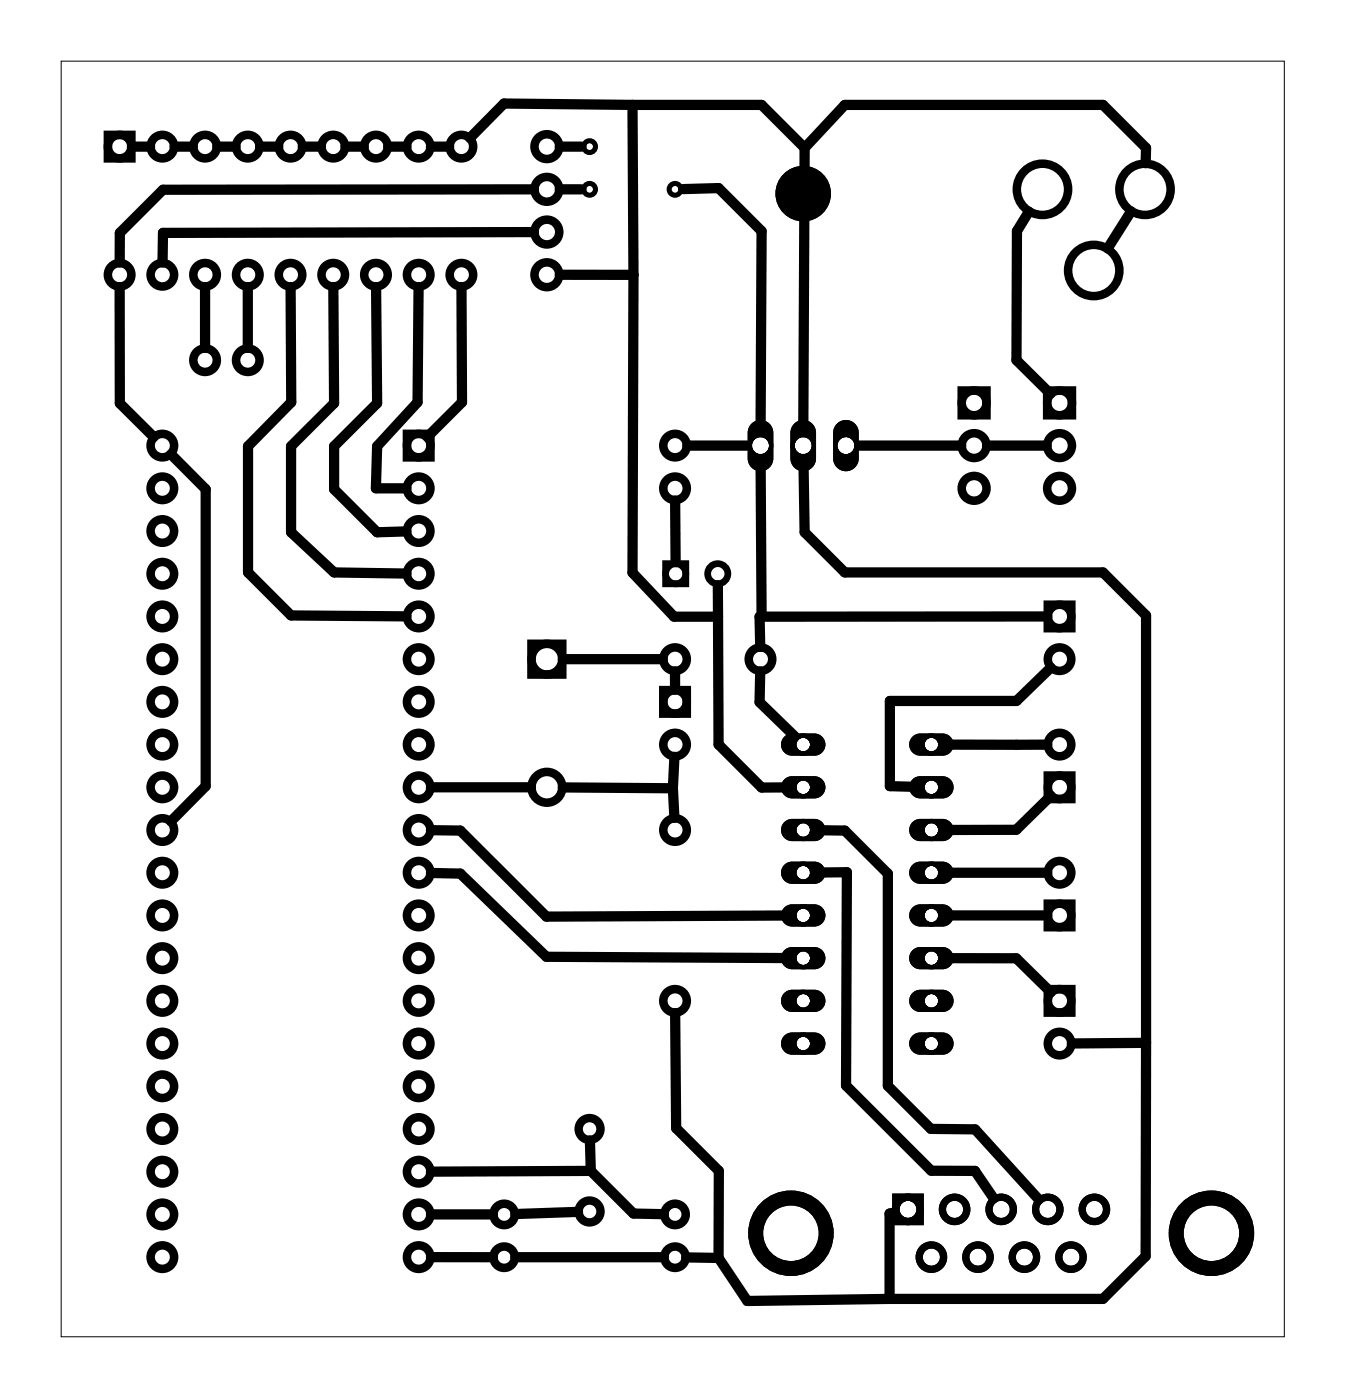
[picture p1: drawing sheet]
<svg xmlns="http://www.w3.org/2000/svg" width="80mm" height="83mm" viewBox="0 0 80 83" stroke-linecap="round" stroke-linejoin="round" font-family="sans-serif">
<path d="M3.6 3.6h72.8v75.9h-72.8z" fill="none" stroke="#000" stroke-width=".06"/>
<g fill="none" stroke="#000" stroke-width=".51">
<path d="M6.4 8h1.4v1.4h-1.4zM24.2 25.8h1.4v1.4h-1.4zM31.6 38.3h1.8v1.8h-1.8zM57.2 23.2h1.4v1.5h-1.4zM62.3 23.2h1.4v1.5h-1.4zM62.3 36h1.4v1.4h-1.4zM39.4 41h1.4v1.4h-1.4zM62.3 58.8h1.4v1.4h-1.4zM62.3 46.1h1.4v1.4h-1.4zM62.3 53.7h1.4v1.4h-1.4z"/>
<circle cx="7.1" cy="16.3" r=".7"/>
<circle cx="7.1" cy="8.7" r=".7"/>
<circle cx="9.7" cy="16.3" r=".7"/>
<circle cx="9.7" cy="8.7" r=".7"/>
<circle cx="12.2" cy="16.3" r=".7"/>
<circle cx="12.2" cy="8.7" r=".7"/>
<circle cx="14.7" cy="16.3" r=".7"/>
<circle cx="14.7" cy="8.7" r=".7"/>
<circle cx="17.3" cy="16.3" r=".7"/>
<circle cx="17.3" cy="8.7" r=".7"/>
<circle cx="19.8" cy="16.3" r=".7"/>
<circle cx="19.8" cy="8.7" r=".7"/>
<circle cx="22.4" cy="16.3" r=".7"/>
<circle cx="22.4" cy="8.7" r=".7"/>
<circle cx="24.9" cy="16.3" r=".7"/>
<circle cx="24.9" cy="8.7" r=".7"/>
<circle cx="27.4" cy="16.3" r=".7"/>
<circle cx="27.4" cy="8.7" r=".7"/>
<circle cx="32.5" cy="13.8" r=".74"/>
<circle cx="32.5" cy="16.3" r=".74"/>
<circle cx="32.5" cy="11.3" r=".74"/>
<circle cx="32.5" cy="8.7" r=".74"/>
<circle cx="62" cy="11.3" r="1.52"/>
<circle cx="65" cy="16.1" r="1.52"/>
<circle cx="68.1" cy="11.3" r="1.52"/>
<circle cx="9.7" cy="26.5" r=".7"/>
<circle cx="9.7" cy="29" r=".7"/>
<circle cx="9.7" cy="31.6" r=".7"/>
<circle cx="9.7" cy="36.7" r=".7"/>
<circle cx="9.7" cy="34.1" r=".7"/>
<circle cx="9.7" cy="39.2" r=".7"/>
<circle cx="12.2" cy="21.4" r=".7"/>
<circle cx="14.7" cy="21.4" r=".7"/>
<circle cx="24.9" cy="26.5" r=".7"/>
<circle cx="24.9" cy="39.2" r=".7"/>
<circle cx="24.9" cy="31.6" r=".7"/>
<circle cx="24.9" cy="29" r=".7"/>
<circle cx="24.9" cy="34.1" r=".7"/>
<circle cx="24.9" cy="36.7" r=".7"/>
<circle cx="32.5" cy="39.2" r=".91"/>
<circle cx="40.1" cy="29" r=".7"/>
<circle cx="40.1" cy="26.5" r=".7"/>
<circle cx="40.1" cy="39.2" r=".7"/>
<circle cx="45.2" cy="39.2" r=".7"/>
<circle cx="57.9" cy="29" r=".74"/>
<circle cx="57.9" cy="24" r=".74"/>
<circle cx="57.9" cy="26.5" r=".74"/>
<circle cx="63" cy="29" r=".74"/>
<circle cx="63" cy="24" r=".74"/>
<circle cx="63" cy="26.5" r=".74"/>
<circle cx="63" cy="39.2" r=".7"/>
<circle cx="63" cy="36.7" r=".7"/>
<circle cx="9.7" cy="54.4" r=".7"/>
<circle cx="9.7" cy="49.4" r=".7"/>
<circle cx="9.7" cy="51.9" r=".7"/>
<circle cx="9.7" cy="57" r=".7"/>
<circle cx="9.7" cy="59.5" r=".7"/>
<circle cx="9.7" cy="46.8" r=".7"/>
<circle cx="9.7" cy="44.3" r=".7"/>
<circle cx="9.7" cy="41.7" r=".7"/>
<circle cx="24.9" cy="49.4" r=".7"/>
<circle cx="24.9" cy="54.4" r=".7"/>
<circle cx="24.9" cy="59.5" r=".7"/>
<circle cx="24.9" cy="57" r=".7"/>
<circle cx="24.9" cy="51.9" r=".7"/>
<circle cx="24.9" cy="46.8" r=".7"/>
<circle cx="24.9" cy="41.7" r=".7"/>
<circle cx="24.9" cy="44.3" r=".7"/>
<circle cx="32.5" cy="46.8" r=".91"/>
<circle cx="40.1" cy="44.3" r=".7"/>
<circle cx="40.1" cy="41.7" r=".7"/>
<circle cx="40.1" cy="59.5" r=".7"/>
<circle cx="40.1" cy="49.4" r=".7"/>
<circle cx="63" cy="54.4" r=".7"/>
<circle cx="63" cy="46.8" r=".7"/>
<circle cx="63" cy="44.3" r=".7"/>
<circle cx="63" cy="51.9" r=".7"/>
<circle cx="63" cy="59.5" r=".7"/>
<circle cx="9.7" cy="62.1" r=".7"/>
<circle cx="9.7" cy="74.8" r=".7"/>
<circle cx="9.7" cy="69.7" r=".7"/>
<circle cx="9.7" cy="67.1" r=".7"/>
<circle cx="9.7" cy="64.6" r=".7"/>
<circle cx="9.7" cy="72.2" r=".7"/>
<circle cx="24.9" cy="64.6" r=".7"/>
<circle cx="24.9" cy="74.8" r=".7"/>
<circle cx="24.9" cy="69.7" r=".7"/>
<circle cx="24.9" cy="62.1" r=".7"/>
<circle cx="24.9" cy="67.1" r=".7"/>
<circle cx="24.9" cy="72.2" r=".7"/>
<circle cx="30" cy="72.2" r=".64"/>
<circle cx="30" cy="74.8" r=".64"/>
<circle cx="40.1" cy="74.8" r=".64"/>
<circle cx="40.1" cy="72.2" r=".64"/>
<circle cx="63" cy="62.1" r=".7"/>
</g>
<g fill="none" stroke="#000" stroke-width=".4">
<path d="M39.6 33.5h1.2v1.2h-1.2z"/>
<circle cx="40.2" cy="34.1" r=".6"/>
<circle cx="42.7" cy="34.1" r=".6"/>
</g>
<g fill="none" stroke="#000" stroke-width=".5">
<circle cx="35.1" cy="72" r=".65"/>
<circle cx="35.1" cy="67.1" r=".65"/>
</g>
<g fill="none" stroke="#000" stroke-width=".43">
<circle cx="54" cy="71.9" r=".72"/>
<circle cx="55.4" cy="74.8" r=".72"/>
<circle cx="56.8" cy="71.9" r=".72"/>
<circle cx="58.1" cy="74.8" r=".72"/>
<circle cx="59.5" cy="71.9" r=".72"/>
<circle cx="60.9" cy="74.8" r=".72"/>
<circle cx="62.3" cy="71.9" r=".72"/>
<circle cx="63.7" cy="74.8" r=".72"/>
<circle cx="65.1" cy="71.9" r=".72"/>
</g>
<g fill="#000">
<path d="M44.7 25.2l-.2 .5v1.6a.76 .76 0 0 0 .7 .7 .76 .76 0 0 0 .8-.7v-1.6a.76 .76 0 0 0-.5-.7 .76 .76 0 0 0-.8 .2zM44.7 26.5a.51 .51 0 0 1 1 0 .51 .51 0 0 1-1 0z"/>
<path d="M44.7 25.2l-.2 .5v1.6a.76 .76 0 0 0 .7 .7 .76 .76 0 0 0 .8-.7v-1.6a.76 .76 0 0 0-.5-.7 .76 .76 0 0 0-.8 .2zM44.7 26.5a.51 .51 0 0 1 1 0 .51 .51 0 0 1-1 0z"/>
<path d="M47.2 25.2l-.2 .5v1.6a.76 .76 0 0 0 .8 .7 .76 .76 0 0 0 .7-.7v-1.6a.76 .76 0 0 0-.5-.7 .76 .76 0 0 0-.8 .2zM47.2 26.5a.55 .55 0 0 1 1.1 0 .55 .55 0 0 1-1.1 0z"/>
<path d="M47.2 25.2l-.2 .5v1.6a.76 .76 0 0 0 .8 .7 .76 .76 0 0 0 .7-.7v-1.6a.76 .76 0 0 0-.5-.7 .76 .76 0 0 0-.8 .2zM47.2 26.5a.55 .55 0 0 1 1.1 0 .55 .55 0 0 1-1.1 0z"/>
<path d="M49.8 25.2l-.3 .5v1.6a.76 .76 0 0 0 .8 .7 .76 .76 0 0 0 .8-.7v-1.6a.76 .76 0 0 0-.5-.7 .76 .76 0 0 0-.8 .2zM49.8 26.5a.51 .51 0 0 1 1 0 .51 .51 0 0 1-1 0z"/>
<path d="M49.8 25.2l-.3 .5v1.6a.76 .76 0 0 0 .8 .7 .76 .76 0 0 0 .8-.7v-1.6a.76 .76 0 0 0-.5-.7 .76 .76 0 0 0-.8 .2zM49.8 26.5a.51 .51 0 0 1 1 0 .51 .51 0 0 1-1 0z"/>
<path d="M46.6 59.1a.66 .66 0 0 0-.1 .7 .66 .66 0 0 0 .6 .4h1.3a.66 .66 0 0 0 .7-.7 .66 .66 0 0 0-.7-.6h-1.3zM47.3 59.5a.45 .45 0 0 1 .9 0 .45 .45 0 0 1-.9 0z"/>
<path d="M46.6 56.5a.66 .66 0 0 0-.1 .7 .66 .66 0 0 0 .6 .4h1.3a.66 .66 0 0 0 .7-.6 .66 .66 0 0 0-.7-.7h-1.3zM47.3 57a.45 .45 0 0 1 .9 0 .45 .45 0 0 1-.9 0z"/>
<path d="M46.6 54a.66 .66 0 0 0-.1 .7 .66 .66 0 0 0 .6 .4h1.3a.66 .66 0 0 0 .7-.7 .66 .66 0 0 0-.7-.6h-1.3zM47.3 54.4a.45 .45 0 0 1 .9 0 .45 .45 0 0 1-.9 0z"/>
<path d="M46.6 51.4a.66 .66 0 0 0-.1 .8 .66 .66 0 0 0 .6 .4h1.3a.66 .66 0 0 0 .7-.7 .66 .66 0 0 0-.7-.7h-1.3zM47.3 51.9a.45 .45 0 0 1 .9 0 .45 .45 0 0 1-.9 0z"/>
<path d="M46.6 48.9a.66 .66 0 0 0-.1 .7 .66 .66 0 0 0 .6 .4h1.3a.66 .66 0 0 0 .7-.6 .66 .66 0 0 0-.7-.7h-1.3zM47.3 49.4a.45 .45 0 0 1 .9 0 .45 .45 0 0 1-.9 0z"/>
<path d="M46.6 46.4a.66 .66 0 0 0-.1 .7 .66 .66 0 0 0 .6 .4h1.3a.66 .66 0 0 0 .7-.7 .66 .66 0 0 0-.7-.6h-1.3zM47.3 46.8a.45 .45 0 0 1 .9 0 .45 .45 0 0 1-.9 0z"/>
<path d="M46.6 43.8a.66 .66 0 0 0-.1 .7 .66 .66 0 0 0 .6 .4h1.3a.66 .66 0 0 0 .7-.6 .66 .66 0 0 0-.7-.7h-1.3zM47.3 44.3a.45 .45 0 0 1 .9 0 .45 .45 0 0 1-.9 0z"/>
<path d="M46.6 59.1a.66 .66 0 0 0-.1 .7 .66 .66 0 0 0 .6 .4h1.3a.66 .66 0 0 0 .7-.7 .66 .66 0 0 0-.7-.6h-1.3zM47.3 59.5a.45 .45 0 0 1 .9 0 .45 .45 0 0 1-.9 0z"/>
<path d="M46.6 56.5a.66 .66 0 0 0-.1 .7 .66 .66 0 0 0 .6 .4h1.3a.66 .66 0 0 0 .7-.6 .66 .66 0 0 0-.7-.7h-1.3zM47.3 57a.45 .45 0 0 1 .9 0 .45 .45 0 0 1-.9 0z"/>
<path d="M46.6 54a.66 .66 0 0 0-.1 .7 .66 .66 0 0 0 .6 .4h1.3a.66 .66 0 0 0 .7-.7 .66 .66 0 0 0-.7-.6h-1.3zM47.3 54.4a.45 .45 0 0 1 .9 0 .45 .45 0 0 1-.9 0z"/>
<path d="M46.6 51.4a.66 .66 0 0 0-.1 .8 .66 .66 0 0 0 .6 .4h1.3a.66 .66 0 0 0 .7-.7 .66 .66 0 0 0-.7-.7h-1.3zM47.3 51.9a.45 .45 0 0 1 .9 0 .45 .45 0 0 1-.9 0z"/>
<path d="M46.6 48.9a.66 .66 0 0 0-.1 .7 .66 .66 0 0 0 .6 .4h1.3a.66 .66 0 0 0 .7-.6 .66 .66 0 0 0-.7-.7h-1.3zM47.3 49.4a.45 .45 0 0 1 .9 0 .45 .45 0 0 1-.9 0z"/>
<path d="M46.6 46.4a.66 .66 0 0 0-.1 .7 .66 .66 0 0 0 .6 .4h1.3a.66 .66 0 0 0 .7-.7 .66 .66 0 0 0-.7-.6h-1.3zM47.3 46.8a.45 .45 0 0 1 .9 0 .45 .45 0 0 1-.9 0z"/>
<path d="M46.6 43.8a.66 .66 0 0 0-.1 .7 .66 .66 0 0 0 .6 .4h1.3a.66 .66 0 0 0 .7-.6 .66 .66 0 0 0-.7-.7h-1.3zM47.3 44.3a.45 .45 0 0 1 .9 0 .45 .45 0 0 1-.9 0z"/>
<path d="M54.2 43.8a.66 .66 0 0 0-.1 .7 .66 .66 0 0 0 .6 .4h1.3a.66 .66 0 0 0 .7-.6 .66 .66 0 0 0-.7-.7h-1.3zM55 44.3a.41 .41 0 0 1 .8 0 .41 .41 0 0 1-.8 0z"/>
<path d="M54.2 46.4a.66 .66 0 0 0-.1 .7 .66 .66 0 0 0 .6 .4h1.3a.66 .66 0 0 0 .7-.7 .66 .66 0 0 0-.7-.6h-1.3zM55 46.8a.41 .41 0 0 1 .8 0 .41 .41 0 0 1-.8 0z"/>
<path d="M54.2 48.9a.66 .66 0 0 0-.1 .7 .66 .66 0 0 0 .6 .4h1.3a.66 .66 0 0 0 .7-.6 .66 .66 0 0 0-.7-.7h-1.3zM55 49.4a.41 .41 0 0 1 .8 0 .41 .41 0 0 1-.8 0z"/>
<path d="M54.2 51.4a.66 .66 0 0 0-.1 .8 .66 .66 0 0 0 .6 .4h1.3a.66 .66 0 0 0 .7-.7 .66 .66 0 0 0-.7-.7h-1.3zM55 51.9a.41 .41 0 0 1 .8 0 .41 .41 0 0 1-.8 0z"/>
<path d="M54.2 54a.66 .66 0 0 0-.1 .7 .66 .66 0 0 0 .6 .4h1.3a.66 .66 0 0 0 .7-.7 .66 .66 0 0 0-.7-.6h-1.3zM55 54.4a.41 .41 0 0 1 .8 0 .41 .41 0 0 1-.8 0z"/>
<path d="M54.2 56.5a.66 .66 0 0 0-.1 .7 .66 .66 0 0 0 .6 .4h1.3a.66 .66 0 0 0 .7-.6 .66 .66 0 0 0-.7-.7h-1.3zM55 57a.41 .41 0 0 1 .8 0 .41 .41 0 0 1-.8 0z"/>
<path d="M54.2 59.1a.66 .66 0 0 0-.1 .7 .66 .66 0 0 0 .6 .4h1.3a.66 .66 0 0 0 .7-.7 .66 .66 0 0 0-.7-.6h-1.3zM55 59.5a.41 .41 0 0 1 .8 0 .41 .41 0 0 1-.8 0z"/>
<path d="M54.2 43.8a.66 .66 0 0 0-.1 .7 .66 .66 0 0 0 .6 .4h1.3a.66 .66 0 0 0 .7-.6 .66 .66 0 0 0-.7-.7h-1.3zM55 44.3a.41 .41 0 0 1 .8 0 .41 .41 0 0 1-.8 0z"/>
<path d="M54.2 46.4a.66 .66 0 0 0-.1 .7 .66 .66 0 0 0 .6 .4h1.3a.66 .66 0 0 0 .7-.7 .66 .66 0 0 0-.7-.6h-1.3zM55 46.8a.41 .41 0 0 1 .8 0 .41 .41 0 0 1-.8 0z"/>
<path d="M54.2 48.9a.66 .66 0 0 0-.1 .7 .66 .66 0 0 0 .6 .4h1.3a.66 .66 0 0 0 .7-.6 .66 .66 0 0 0-.7-.7h-1.3zM55 49.4a.41 .41 0 0 1 .8 0 .41 .41 0 0 1-.8 0z"/>
<path d="M54.2 51.4a.66 .66 0 0 0-.1 .8 .66 .66 0 0 0 .6 .4h1.3a.66 .66 0 0 0 .7-.7 .66 .66 0 0 0-.7-.7h-1.3zM55 51.9a.41 .41 0 0 1 .8 0 .41 .41 0 0 1-.8 0z"/>
<path d="M54.2 54a.66 .66 0 0 0-.1 .7 .66 .66 0 0 0 .6 .4h1.3a.66 .66 0 0 0 .7-.7 .66 .66 0 0 0-.7-.6h-1.3zM55 54.4a.41 .41 0 0 1 .8 0 .41 .41 0 0 1-.8 0z"/>
<path d="M54.2 56.5a.66 .66 0 0 0-.1 .7 .66 .66 0 0 0 .6 .4h1.3a.66 .66 0 0 0 .7-.6 .66 .66 0 0 0-.7-.7h-1.3zM55 57a.41 .41 0 0 1 .8 0 .41 .41 0 0 1-.8 0z"/>
<path d="M54.2 59.1a.66 .66 0 0 0-.1 .7 .66 .66 0 0 0 .6 .4h1.3a.66 .66 0 0 0 .7-.7 .66 .66 0 0 0-.7-.6h-1.3zM55 59.5a.41 .41 0 0 1 .8 0 .41 .41 0 0 1-.8 0z"/>
<path d="M46.6 61.6a.66 .66 0 0 0-.1 .7 .66 .66 0 0 0 .6 .4h1.3a.66 .66 0 0 0 .7-.6 .66 .66 0 0 0-.7-.7h-1.3zM47.3 62.1a.45 .45 0 0 1 .9 0 .45 .45 0 0 1-.9 0z"/>
<path d="M46.6 61.6a.66 .66 0 0 0-.1 .7 .66 .66 0 0 0 .6 .4h1.3a.66 .66 0 0 0 .7-.6 .66 .66 0 0 0-.7-.7h-1.3zM47.3 62.1a.45 .45 0 0 1 .9 0 .45 .45 0 0 1-.9 0z"/>
<path d="M53 71v1.9h1.9v-1.9zM53.5 71.9a.51 .51 0 0 1 1 0 .51 .51 0 0 1-1 0z"/>
<path d="M53 71v1.9h1.9v-1.9zM53.5 71.9a.51 .51 0 0 1 1 0 .51 .51 0 0 1-1 0z"/>
<path d="M54.2 61.6a.66 .66 0 0 0-.1 .7 .66 .66 0 0 0 .6 .4h1.3a.66 .66 0 0 0 .7-.6 .66 .66 0 0 0-.7-.7h-1.3zM55 62.1a.41 .41 0 0 1 .8 0 .41 .41 0 0 1-.8 0z"/>
<path d="M54.2 61.6a.66 .66 0 0 0-.1 .7 .66 .66 0 0 0 .6 .4h1.3a.66 .66 0 0 0 .7-.6 .66 .66 0 0 0-.7-.7h-1.3zM55 62.1a.41 .41 0 0 1 .8 0 .41 .41 0 0 1-.8 0z"/>
</g>
<g fill="none" stroke="#000" stroke-width=".89" stroke-linecap="butt">
<circle cx="47" cy="73.3" r="2.1"/>
<circle cx="72" cy="73.3" r="2.1"/>
</g>
<g fill="none" stroke="#000" stroke-width=".25">
<circle cx="45.2" cy="26.5" r=".64"/>
<circle cx="47.8" cy="26.5" r=".64"/>
<circle cx="50.3" cy="26.5" r=".64"/>
<circle cx="47.8" cy="51.9" r=".53"/>
<circle cx="47.8" cy="49.4" r=".53"/>
<circle cx="47.8" cy="57" r=".53"/>
<circle cx="47.8" cy="46.8" r=".53"/>
<circle cx="47.8" cy="59.5" r=".53"/>
<circle cx="47.8" cy="44.3" r=".53"/>
<circle cx="47.8" cy="54.4" r=".53"/>
<circle cx="55.4" cy="57" r=".53"/>
<circle cx="55.4" cy="44.3" r=".53"/>
<circle cx="55.4" cy="51.9" r=".53"/>
<circle cx="55.4" cy="49.4" r=".53"/>
<circle cx="55.4" cy="54.4" r=".53"/>
<circle cx="55.4" cy="59.5" r=".53"/>
<circle cx="55.4" cy="46.8" r=".53"/>
<circle cx="47.8" cy="62.1" r=".53"/>
<circle cx="55.4" cy="62.1" r=".53"/>
</g>
<g fill="none" stroke="#000" stroke-width=".3">
<circle cx="35.1" cy="11.3" r=".35"/>
<circle cx="35.1" cy="8.7" r=".35"/>
<circle cx="40.1" cy="11.3" r=".35"/>
</g>
<circle cx="47.8" cy="11.5" r="1.65" fill="#000"/>
<g fill="none" stroke="#000" stroke-width=".61">
<path d="M7.1 17.1v6.9l2 2M7.8 8.7h1.1M10.4 8.7h1.1M12.2 17.1v3.6M12.9 8.7h1.1M14.7 17.1v3.6M15.5 8.7h1M17.3 17.1v6.8l-2.6 2.6v7.5l2.6 2.6 6.9 .1M18 8.7h1.1M19.8 17.1l.1 6.9-2.6 2.5v5.2l2.6 2.3 4.3 .1M20.5 8.7h1.1M22.4 17.1v6.9l-2.5 2.5v2.6l2.5 2.6 1.8-.1"/>
<path d="M23.1 8.7h1.1M24.9 17.1l-.1 6.8-2.4 2.6-.1 2.5h1.9M25.6 8.7h1.1M27.4 17.1l.1 6.8-2.1 2.1M31.7 13.8h-22v1.8M31.7 11.3h-22l-2.6 2.5v1.8M33.3 8.7h1.3M33.3 16.3h4.4M33.3 11.3h1.3M37.6 6.2l.1 10.1M37.6 6.2h-7.6l-2.1 2M37.6 6.2h7.7l2.5 2.6"/>
<path d="M37.7 16.3l-.1 17.8 2.5 2.6h2.6M40.6 11.2h2.1l2.6 2.5-.1 12M47.8 8.8v16.9M47.8 8.8l2.4-2.6h15.4l2.5 2.6v.9M61.2 12.6l-.7 1.1-.1 7.7 2 2M67.2 12.6l-1.3 2.2M10.2 27l2 2.1v17.7l-2 2M33.5 39.2h5.9M40.1 39.9v1.1M40.1 29.8l.1 3.6M40.9 26.5h3.5M42.7 34.8v1.9"/>
<path d="M42.7 36.7v7.6l2.6 2.5h1.8M45.2 39.9v1.9l2.1 2M45.2 27.3l.1 9.3M47.8 27.3v4.4l2.4 2.3h15.4l2.5 2.6v38.1l-2.5 2.5h-12.7M51.1 26.5h6M58.7 26.5h3.5M62.3 36.7h-17.1v1.8M62.5 39.7l-2.1 2h-7.5v5.1h1.8M25.6 46.8h6M25.6 49.4h1.8l5.1 5.1 14.6-.1M25.6 51.9l1.8 .1 5.1 4.9 14.6 .1M33.5 46.8l6.5 .1"/>
<path d="M40 46.9l.1 1.7M40.1 45l-.1 1.9M48.4 51.9h1.9v12.7l5.1 5h2.6l1.1 1.7M48.4 49.4h1.8l2.6 2.6v12.6l2.5 2.5 2.7 .1 3.8 4.1M56.1 51.9h6.2M56.1 54.4h6.2M56.1 57h4.3l2.1 2M56.1 44.3h6.2M62.5 47.3l-2.1 2-4.3 .1M25.6 72.2h3.7M25.6 74.8h3.7M30.6 74.8h8.9"/>
<path d="M34.4 72.1l-3.8 .1M35.1 67.8v1.8M35.1 69.6l-9.5 .1M35.1 69.6l2.6 2.6h1.8M40.1 60.2l.1 6.9 2.5 2.5v5.2M40.8 74.8h1.9M42.7 74.8l1.7 2.6 8.5-.2M53.2 72.1l-.3 .1v5M68.1 62l-4.4 .1"/>
</g>
</svg>
